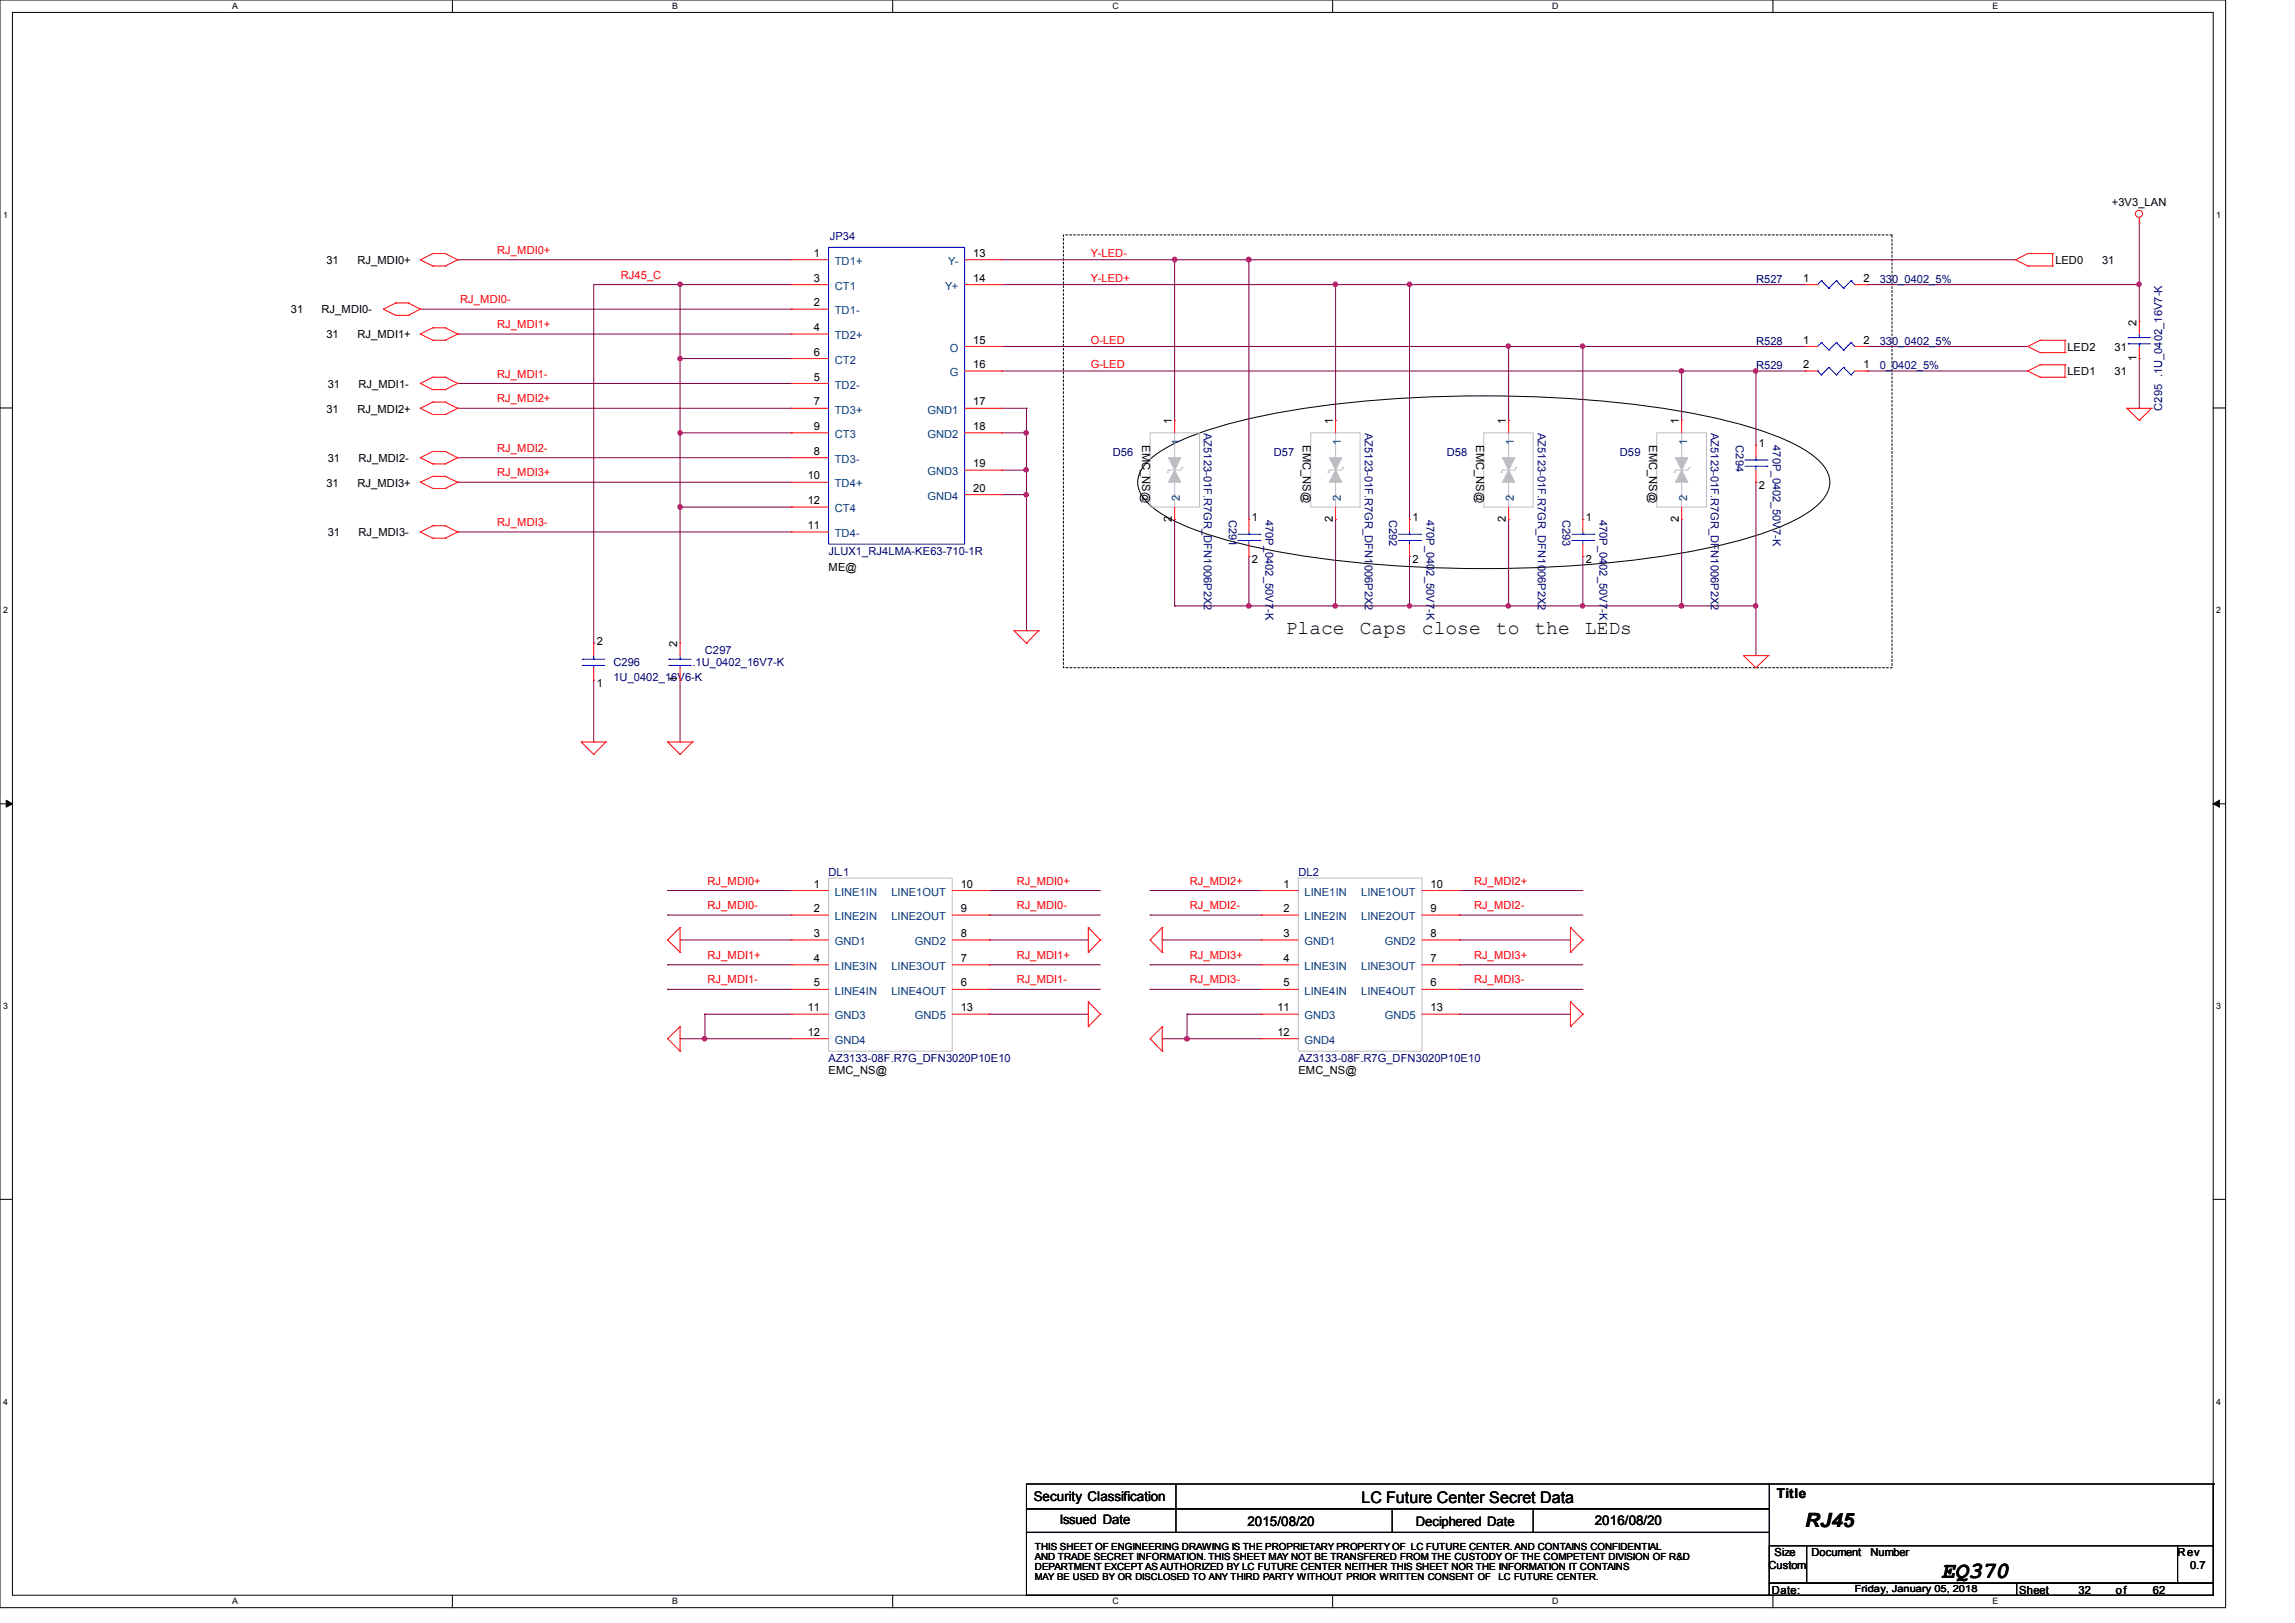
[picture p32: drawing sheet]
<svg xmlns="http://www.w3.org/2000/svg" width="297mm" height="210mm" viewBox="0 0 297 210" stroke-linecap="round" stroke-linejoin="round" font-family="sans-serif">
<defs><g id="words">
<text font-size="3" x="251.3" y="204.2">EQ370</text>
<g font-size="2.5">
<text x="166.4" y="82.1">Place</text>
<text x="176" y="82.1">Caps</text>
<text x="184" y="82.1">close</text>
<text x="193.6" y="82.1">to</text>
<text x="198.6" y="82.1">the</text>
<text x="205.1" y="82.1">LEDs</text>
<text x="233.6" y="197.6">RJ45</text>
</g>
<text font-size="2.1" x="176.2" y="194.4">LC Future Center Secret Data</text>
<g font-size="1.7">
<text x="133.8" y="194.3">Security Classification</text>
<text x="137.2" y="197.2">Issued Date</text>
<text x="161.4" y="197.5">2015/08/20</text>
<text x="183.2" y="197.4">Deciphered Date</text>
<text x="206.4" y="197.3">2016/08/20</text>
<text x="229.9" y="193.8">Title</text>
</g>
<g font-size="1.4">
<text x="273.3" y="26.6">+3V3_LAN</text>
<text x="42.2" y="34.2">31</text>
<text x="46.3" y="34.2">RJ_MDI0+</text>
<text x="105.3" y="33.2">1</text>
<text x="125.9" y="33.2">13</text>
<text x="266" y="34.2">LED0</text>
<text x="272" y="34.2">31</text>
<text x="37.6" y="40.6">31</text>
<text x="41.6" y="40.6">RJ_MDI0-</text>
<text x="105.3" y="36.4">3</text>
<text x="105.3" y="39.6">2</text>
<text x="125.9" y="36.4">14</text>
<text x="233.3" y="36.4">1</text>
<text x="241.1" y="36.4">2</text>
<text x="42.2" y="43.8">31</text>
<text x="46.3" y="43.8">RJ_MDI1+</text>
<text x="105.3" y="42.8">4</text>
<text x="105.3" y="46">6</text>
<text x="125.9" y="44.4">15</text>
<text x="125.9" y="47.6">16</text>
<text x="233.3" y="44.4">1</text>
<text x="233.3" y="47.6">2</text>
<text x="241.1" y="44.4">2</text>
<text x="241.1" y="47.6">1</text>
<text x="267.6" y="45.4">LED2</text>
<text x="273.7" y="45.4">31</text>
<text x="276.5" y="46.7" transform="rotate(-90 276.5 46.7)">1</text>
<text x="276.5" y="42.1" transform="rotate(-90 276.5 42.1)">2</text>
<text x="42.2" y="53.4">31</text>
<text x="42.4" y="50.2">31</text>
<text x="46.3" y="53.4">RJ_MDI2+</text>
<text x="46.4" y="50.2">RJ_MDI1-</text>
<text x="105.3" y="49.2">5</text>
<text x="105.3" y="52.5">7</text>
<text x="125.9" y="52.5">17</text>
<text x="267.6" y="48.6">LED1</text>
<text x="273.7" y="48.6">31</text>
<text x="42.4" y="59.8">31</text>
<text x="46.4" y="59.8">RJ_MDI2-</text>
<text x="105.3" y="55.6">9</text>
<text x="105.3" y="58.8">8</text>
<text x="125.9" y="55.6">18</text>
<text x="147.8" y="57.6" transform="rotate(90 147.8 57.6)">EMC_NS@</text>
<text x="151.6" y="54.9" transform="rotate(-90 151.6 54.9)">1</text>
<text x="168.6" y="57.6" transform="rotate(90 168.6 57.6)">EMC_NS@</text>
<text x="172.5" y="54.9" transform="rotate(-90 172.5 54.9)">1</text>
<text x="191" y="57.6" transform="rotate(90 191 57.6)">EMC_NS@</text>
<text x="194.9" y="54.9" transform="rotate(-90 194.9 54.9)">1</text>
<text x="213.4" y="57.6" transform="rotate(90 213.4 57.6)">EMC_NS@</text>
<text x="217.3" y="54.9" transform="rotate(-90 217.3 54.9)">1</text>
<text x="227.6" y="57.8">1</text>
<text x="42.2" y="63">31</text>
<text x="46.3" y="63">RJ_MDI3+</text>
<text x="104.5" y="62">10</text>
<text x="104.5" y="65.2">12</text>
<text x="125.9" y="60.5">19</text>
<text x="125.9" y="63.6">20</text>
<text x="227.6" y="63.3">2</text>
<text x="42.4" y="69.4">31</text>
<text x="46.4" y="69.4">RJ_MDI3-</text>
<text x="104.5" y="68.5">11</text>
<text x="151.6" y="67.5" transform="rotate(-90 151.6 67.5)">2</text>
<text x="162" y="67.4">1</text>
<text x="172.5" y="67.5" transform="rotate(-90 172.5 67.5)">2</text>
<text x="182.8" y="67.4">1</text>
<text x="194.9" y="67.5" transform="rotate(-90 194.9 67.5)">2</text>
<text x="205.2" y="67.4">1</text>
<text x="217.3" y="67.5" transform="rotate(-90 217.3 67.5)">2</text>
<text x="107.2" y="73.9">ME@</text>
<text x="162" y="72.9">2</text>
<text x="182.8" y="72.9">2</text>
<text x="205.2" y="72.9">2</text>
<text x="77.2" y="83.4">2</text>
<text x="87.6" y="83.7" transform="rotate(-90 87.6 83.7)">2</text>
<text x="77.2" y="88.9">1</text>
<text x="87.6" y="88.3" transform="rotate(-90 87.6 88.3)">1</text>
<text x="105.3" y="114.8">1</text>
<text x="105.3" y="118">2</text>
<text x="124.3" y="118">9</text>
<text x="124.3" y="114.8">10</text>
<text x="166.1" y="114.8">1</text>
<text x="166.1" y="118">2</text>
<text x="185.1" y="118">9</text>
<text x="185.1" y="114.8">10</text>
<text x="105.3" y="121.2">3</text>
<text x="105.3" y="124.5">4</text>
<text x="124.3" y="124.5">7</text>
<text x="124.3" y="121.2">8</text>
<text x="166.1" y="121.2">3</text>
<text x="166.1" y="124.5">4</text>
<text x="185.1" y="124.5">7</text>
<text x="185.1" y="121.2">8</text>
<text x="104.5" y="130.9">11</text>
<text x="105.3" y="127.6">5</text>
<text x="124.3" y="127.6">6</text>
<text x="124.3" y="130.9">13</text>
<text x="165.3" y="130.9">11</text>
<text x="166.1" y="127.6">5</text>
<text x="185.1" y="127.6">6</text>
<text x="185.1" y="130.9">13</text>
<text x="104.5" y="134">12</text>
<text x="165.3" y="134">12</text>
<text x="107.2" y="139">EMC_NS@</text>
<text x="168" y="139">EMC_NS@</text>
<text x="228.9" y="203">Custom</text>
<text x="229.7" y="201.4">Size</text>
<text x="234.4" y="201.4">Document</text>
<text x="242.1" y="201.4">Number</text>
<text x="281.8" y="201.4">Rev</text>
<text x="283.4" y="203">0.7</text>
<text x="229.3" y="206.2">Date:</text>
<text x="261.3" y="206.2">Sheet</text>
<text x="269" y="206.2">32</text>
<text x="273.8" y="206.2">of</text>
<text x="278.6" y="206.2">62</text>
</g>
<g font-size="1.4" fill="#f00">
<text x="64.3" y="32.9">RJ_MDI0+</text>
<text x="141.2" y="33.3">Y-LED-</text>
<text x="59.6" y="39.2">RJ_MDI0-</text>
<text x="80.4" y="36.1">RJ45_C</text>
<text x="141.2" y="36.5">Y-LED+</text>
<text x="64.3" y="42.5">RJ_MDI1+</text>
<text x="141.2" y="44.5">O-LED</text>
<text x="141.2" y="47.7">G-LED</text>
<text x="64.3" y="48.9">RJ_MDI1-</text>
<text x="64.3" y="52.1">RJ_MDI2+</text>
<text x="64.3" y="58.5">RJ_MDI2-</text>
<text x="64.3" y="61.6">RJ_MDI3+</text>
<text x="64.3" y="68.1">RJ_MDI3-</text>
<text x="91.6" y="117.6">RJ_MDI0-</text>
<text x="91.6" y="114.5">RJ_MDI0+</text>
<text x="131.6" y="117.6">RJ_MDI0-</text>
<text x="131.6" y="114.5">RJ_MDI0+</text>
<text x="154" y="117.6">RJ_MDI2-</text>
<text x="154" y="114.5">RJ_MDI2+</text>
<text x="190.8" y="117.6">RJ_MDI2-</text>
<text x="190.8" y="114.5">RJ_MDI2+</text>
<text x="91.6" y="124.1">RJ_MDI1+</text>
<text x="131.6" y="124.1">RJ_MDI1+</text>
<text x="154" y="124.1">RJ_MDI3+</text>
<text x="190.8" y="124.1">RJ_MDI3+</text>
<text x="91.6" y="127.3">RJ_MDI1-</text>
<text x="131.6" y="127.3">RJ_MDI1-</text>
<text x="154" y="127.3">RJ_MDI3-</text>
<text x="190.8" y="127.3">RJ_MDI3-</text>
</g>
<g font-size="1.4" fill="#000080">
<text x="107.4" y="31.1">JP34</text>
<text x="227.3" y="36.6">R527</text>
<text x="243.3" y="36.6">330_0402_5%</text>
<text x="227.3" y="44.6">R528</text>
<text x="227.3" y="47.8">R529</text>
<text x="243.3" y="44.6">330_0402_5%</text>
<text x="243.3" y="47.8">0_0402_5%</text>
<text x="279.8" y="53.1" transform="rotate(-90 279.8 53.1)">C295 .1U_0402_16V7-K</text>
<text x="144" y="59">D56</text>
<text x="155.8" y="56" transform="rotate(90 155.8 56)">AZ5123-01F.R7GR_DFN1006P2X2</text>
<text x="164.9" y="59">D57</text>
<text x="176.6" y="56" transform="rotate(90 176.6 56)">AZ5123-01F.R7GR_DFN1006P2X2</text>
<text x="187.2" y="59">D58</text>
<text x="199" y="56" transform="rotate(90 199 56)">AZ5123-01F.R7GR_DFN1006P2X2</text>
<text x="209.6" y="59">D59</text>
<text x="221.4" y="56" transform="rotate(90 221.4 56)">AZ5123-01F.R7GR_DFN1006P2X2</text>
<text x="224.6" y="57.6" transform="rotate(90 224.6 57.6)">C294</text>
<text x="229.4" y="57.6" transform="rotate(90 229.4 57.6)">470P_0402_50V7-K</text>
<text x="107.2" y="71.8">JLUX1_RJ4LMA-KE63-710-1R</text>
<text x="159" y="67.2" transform="rotate(90 159 67.2)">C291</text>
<text x="163.8" y="67.2" transform="rotate(90 163.8 67.2)">470P_0402_50V7-K</text>
<text x="179.8" y="67.2" transform="rotate(90 179.8 67.2)">C292</text>
<text x="184.6" y="67.2" transform="rotate(90 184.6 67.2)">470P_0402_50V7-K</text>
<text x="202.2" y="67.2" transform="rotate(90 202.2 67.2)">C293</text>
<text x="207" y="67.2" transform="rotate(90 207 67.2)">470P_0402_50V7-K</text>
<text x="79.4" y="86.2">C296</text>
<text x="79.4" y="88.1">1U_0402_16V6-K</text>
<text x="89.6" y="86.2">.1U_0402_16V7-K</text>
<text x="91.2" y="84.6">C297</text>
<text x="107.2" y="113.4">DL1</text>
<text x="168" y="113.4">DL2</text>
<text x="107.2" y="137.4">AZ3133-08F.R7G_DFN3020P10E10</text>
<text x="168" y="137.4">AZ3133-08F.R7G_DFN3020P10E10</text>
</g>
<g font-size="1.4" fill="#004080">
<text x="108" y="34.3">TD1+</text>
<text x="122.7" y="34.3">Y-</text>
<text x="108" y="37.5">CT1</text>
<text x="108" y="40.7">TD1-</text>
<text x="122.3" y="37.5">Y+</text>
<text x="108" y="43.9">TD2+</text>
<text x="108" y="47.1">CT2</text>
<text x="122.9" y="45.5">O</text>
<text x="108" y="50.3">TD2-</text>
<text x="108" y="53.5">TD3+</text>
<text x="120" y="53.5">GND1</text>
<text x="122.9" y="48.7">G</text>
<text x="108" y="56.7">CT3</text>
<text x="108" y="59.9">TD3-</text>
<text x="120" y="56.7">GND2</text>
<text x="152.7" y="57.6" transform="rotate(-90 152.7 57.6)">1</text>
<text x="173.5" y="57.6" transform="rotate(-90 173.5 57.6)">1</text>
<text x="195.9" y="57.6" transform="rotate(-90 195.9 57.6)">1</text>
<text x="218.3" y="57.6" transform="rotate(-90 218.3 57.6)">1</text>
<text x="108" y="63.1">TD4+</text>
<text x="120" y="61.5">GND3</text>
<text x="120" y="64.7">GND4</text>
<text x="152.7" y="64.8" transform="rotate(-90 152.7 64.8)">2</text>
<text x="173.5" y="64.8" transform="rotate(-90 173.5 64.8)">2</text>
<text x="195.9" y="64.8" transform="rotate(-90 195.9 64.8)">2</text>
<text x="218.3" y="64.8" transform="rotate(-90 218.3 64.8)">2</text>
<text x="108" y="66.3">CT4</text>
<text x="108" y="69.5">TD4-</text>
<text x="108" y="115.9">LINE1IN</text>
<text x="108" y="119.1">LINE2IN</text>
<text x="115.4" y="119.1">LINE2OUT</text>
<text x="115.4" y="115.9">LINE1OUT</text>
<text x="168.8" y="115.9">LINE1IN</text>
<text x="168.8" y="119.1">LINE2IN</text>
<text x="176.2" y="119.1">LINE2OUT</text>
<text x="176.2" y="115.9">LINE1OUT</text>
<text x="108" y="122.3">GND1</text>
<text x="108" y="125.5">LINE3IN</text>
<text x="115.4" y="125.5">LINE3OUT</text>
<text x="118.4" y="122.3">GND2</text>
<text x="168.8" y="122.3">GND1</text>
<text x="168.8" y="125.5">LINE3IN</text>
<text x="176.2" y="125.5">LINE3OUT</text>
<text x="179.2" y="122.3">GND2</text>
<text x="108" y="128.7">LINE4IN</text>
<text x="108" y="131.9">GND3</text>
<text x="115.4" y="128.7">LINE4OUT</text>
<text x="118.4" y="131.9">GND5</text>
<text x="168.8" y="128.7">LINE4IN</text>
<text x="168.8" y="131.9">GND3</text>
<text x="176.2" y="128.7">LINE4OUT</text>
<text x="179.2" y="131.9">GND5</text>
<text x="108" y="135.1">GND4</text>
<text x="168.8" y="135.1">GND4</text>
</g>
<g font-size="1.3">
<text x="133.9" y="201.9">AND TRADE SECRET INFORMATION. THIS SHEET MAY NOT BE TRANSFERED FROM THE CUSTODY OF THE COMPETENT DIVISION OF R&amp;D</text>
<text x="133.9" y="203.2">DEPARTMENT EXCEPT AS AUTHORIZED BY LC FUTURE CENTER NEITHER THIS SHEET NOR THE INFORMATION IT CONTAINS</text>
<text x="133.9" y="200.6">THIS SHEET OF ENGINEERING DRAWING IS THE PROPRIETARY PROPERTY OF LC FUTURE CENTER. AND CONTAINS CONFIDENTIAL</text>
<text x="240" y="206">Friday, January 05, 2018</text>
</g>
<g font-size="1.2">
<text x="133.9" y="204.5">MAY BE USED BY OR DISCLOSED TO ANY THIRD PARTY WITHOUT PRIOR WRITTEN CONSENT OF</text>
<text x="193.9" y="204.5">LC FUTURE CENTER.</text>
</g>
<g font-size="1.1">
<text x="30.1" y="1.2">A</text>
<text x="87" y="1.2">B</text>
<text x="144" y="1.2">C</text>
<text x="200.9" y="1.2">D</text>
<text x="257.9" y="1.2">E</text>
<text x=".4" y="28.2">1</text>
<text x="286.8" y="28.2">1</text>
<text x=".4" y="79.3">2</text>
<text x="286.8" y="79.3">2</text>
<text x=".4" y="130.6">3</text>
<text x="286.8" y="130.6">3</text>
<text x=".4" y="181.7">4</text>
<text x="286.8" y="181.7">4</text>
<text x="30.1" y="207.6">A</text>
<text x="87" y="207.6">B</text>
<text x="144" y="207.6">C</text>
<text x="200.9" y="207.6">D</text>
<text x="257.9" y="207.6">E</text>
</g>
</g></defs>
<path d="M0 0h288v208h-288zM1.6 1.6h284.8v204.8h-284.8z" fill="none" stroke="#000" stroke-width=".13"/>
<g fill="#fff">
<path d="M30.1 .2h.7v1.2h-.7z"/>
<path d="M30.1 206.6h.7v1.2h-.7z"/>
</g>
<path d="M58.5 0v1.6M58.5 206.4v1.6" fill="none" stroke="#000" stroke-width=".13"/>
<g fill="#fff">
<path d="M87 .2h.7v1.2h-.7z"/>
<path d="M87 206.6h.7v1.2h-.7z"/>
</g>
<path d="M115.5 0v1.6M115.5 206.4v1.6" fill="none" stroke="#000" stroke-width=".13"/>
<g fill="#fff">
<path d="M144 .2h.7v1.2h-.7z"/>
<path d="M144 206.6h.7v1.2h-.7z"/>
</g>
<path d="M172.5 0v1.6M172.5 206.4v1.6" fill="none" stroke="#000" stroke-width=".13"/>
<g fill="#fff">
<path d="M200.9 .2h.8v1.2h-.8z"/>
<path d="M200.9 206.6h.8v1.2h-.8z"/>
</g>
<path d="M229.4 0v1.6M229.4 206.4v1.6" fill="none" stroke="#000" stroke-width=".13"/>
<g fill="#fff">
<path d="M257.9 .2h.7v1.2h-.7z"/>
<path d="M257.9 206.6h.7v1.2h-.7z"/>
<path d="M.4 27.2h.6v1.2h-.6z"/>
<path d="M286.9 27.2h.5v1.2h-.5z"/>
<path d="M.4 78.4h.6v1.1h-.6z"/>
<path d="M286.9 78.4h.5v1.1h-.5z"/>
</g>
<path d="M0 52.8h1.6M286.4 52.8h1.6" fill="none" stroke="#000" stroke-width=".13"/>
<g fill="#fff">
<path d="M.4 129.6h.6v1.2h-.6z"/>
<path d="M286.9 129.6h.5v1.2h-.5z"/>
</g>
<path d="M0 104h1.6M286.4 104h1.6" fill="none" stroke="#000" stroke-width=".13"/>
<path d="M.8 103.5l.8 .5-.8 .4zM286.4 104l.8-.5v.9z" fill="#000" stroke="#000" stroke-width=".13"/>
<g fill="#fff">
<path d="M.4 180.8h.6v1.1h-.6z"/>
<path d="M286.9 180.8h.5v1.1h-.5z"/>
</g>
<g fill="none" stroke="#000" stroke-width=".13">
<path d="M148.3 59.9a13.6 13.6 0 0 1 4.5-2.9 67.7 67.7 0 0 1 17.5-4.4 167.5 167.5 0 0 1 46.1 .4 64 64 0 0 1 14.8 4 13.6 13.6 0 0 1 4.5 2.9 3.3 3.3 0 0 1 0 4.9 13.6 13.6 0 0 1-4.5 3 67.7 67.7 0 0 1-17.5 4.4 167.5 167.5 0 0 1-46.1-.4 64 64 0 0 1-14.8-4 13.6 13.6 0 0 1-4.5-3 3.3 3.3 0 0 1 0-4.9zM0 155.2h1.6M286.4 155.2h1.6M132.8 192h96.2v3.2h-96.2zM132.8 195.2h96.2v3.1h-96.2zM132.8 198.3h96.2v8.1h-96.2zM152.2 195.2h.1M152.2 198.3h.1M152.2 192v6.3M180.2 198.3h.1M180.2 195.2v3.1M198.4 198.3h.1"/>
<path d="M198.4 195.2v3.1M228.8 192h57.6M286.4 192h.1M286.4 192v8M229 200h4.8v4.8h-4.8zM229 204.8h32v1.6h-32zM233.8 200h48v4.8h-48zM261 204.8h25.4v1.6h-25.4zM281.8 200h4.6v4.8h-4.6z"/>
</g>
<path d="M137.6 30.4h107.2v56h-107.2z" fill="none" stroke="#000" stroke-width=".13" stroke-dasharray=".3 .3"/>
<g fill="none" stroke="#800040" stroke-width=".13">
<path d="M59.2 33.6h.1M59.2 33.6h43.2M88 36.8h.1M88 36.8v46.4M102.4 36.8h-25.6v46.4M102.4 36.8h.1M129.6 33.6h131.2M129.6 36.8h104M152 33.6h.1M152 33.6v20.8M161.6 33.6h.1M161.6 33.6v33.6"/>
<path d="M172.8 36.8h.1M172.8 36.8v17.6M182.4 36.8h.1M182.4 36.8v30.4M241.6 36.8h.1M241.6 36.8h35.2M276.8 36.8h.1M276.8 28.8v12.8M54.4 40h48M59.2 59.2h.1M59.2 49.6h.1M59.2 52.8h.1"/>
<path d="M59.2 43.2h.1M59.2 59.2h43.2M59.2 49.6h43.2M59.2 52.8h43.2M59.2 43.2h43.2M88 46.4h.1M88 56h.1M88 46.4h14.4M88 56h14.4M102.4 40h.1M102.4 46.4h.1M102.4 56h.1"/>
<path d="M129.6 52.8h3.2M129.6 56h3.2M129.6 44.8h104M129.6 48h104M132.8 52.8h.1M132.8 56h.1M132.8 52.8v28.8M195.2 44.8h.1M195.2 44.8v9.6M204.8 44.8h.1M204.8 44.8v22.4M217.6 48h.1"/>
<path d="M217.6 48v6.4M227.2 48h.1M227.2 48v9.6M233.6 44.8h.1M241.6 48h.1M241.6 44.8h.1M241.6 44.8h20.8M241.6 48h20.8M276.8 46.4h.1M276.8 46.4v6.4M59.2 68.8h.1M59.2 62.4h.1"/>
<path d="M59.2 68.8h43.2M59.2 62.4h43.2M88 65.6h.1M88 65.6h14.4M102.4 65.6h.1M129.6 60.8h3.2M129.6 64h3.2M132.8 60.8h.1M132.8 64h.1M152 67.2h.1M152 78.4h.1M152 67.2v11.2"/>
<path d="M152 78.4h75.2M161.6 72h.1M161.6 78.4h.1M161.6 72v6.4M172.8 67.2h.1M172.8 78.4h.1M172.8 67.2v11.2M182.4 72h.1M182.4 78.4h.1M182.4 72v6.4M195.2 67.2h.1M195.2 78.4h.1"/>
<path d="M195.2 67.2v11.2M204.8 72h.1M204.8 78.4h.1M204.8 72v6.4M217.6 67.2h.1M217.6 78.4h.1M217.6 67.2v11.2M227.2 62.4h.1M227.2 78.4h.1M227.2 62.4v22.4M76.8 83.2h.1M76.8 96h.1"/>
<path d="M76.8 88v8M88 96h.1M88 88v8M132.8 81.6h.1M86.4 118.4h.1M86.4 115.2h.1M86.4 118.4h16M86.4 115.2h16M128 118.4h.1M128 115.2h.1M128 118.4h14.4M128 115.2h14.4"/>
<path d="M148.8 118.4h.1M148.8 115.2h.1M148.8 118.4h14.4M148.8 115.2h14.4M188.8 118.4h.1M188.8 115.2h.1M188.8 118.4h16M188.8 115.2h16M86.4 128h.1M86.4 124.8h.1M86.4 128h16M86.4 124.8h16"/>
<path d="M88 121.6h.1M88 134.4h.1M88 134.4h14.4M88 121.6h14.4M91.2 131.2h.1M91.2 134.4h.1M91.2 131.2v3.2M91.2 131.2h11.2M128 128h.1M128 124.8h.1M128 121.6h.1M128 131.2h.1"/>
<path d="M128 121.6h12.8M128 131.2h12.8M128 128h14.4M128 124.8h14.4M148.8 128h.1M148.8 124.8h.1M148.8 128h14.4M148.8 124.8h14.4M150.4 121.6h.1M150.4 134.4h.1M150.4 134.4h12.8M150.4 121.6h12.8"/>
<path d="M153.6 131.2h.1M153.6 134.4h.1M153.6 131.2v3.2M153.6 131.2h9.6M188.8 128h.1M188.8 124.8h.1M188.8 121.6h.1M188.8 131.2h.1M188.8 121.6h14.4M188.8 131.2h14.4M188.8 128h16M188.8 124.8h16"/>
</g>
<g fill="#f0f" stroke="#f0f" stroke-width=".13">
<circle cx="91.2" cy="134.4" r=".3"/>
<circle cx="153.6" cy="134.4" r=".31"/>
<circle cx="88" cy="36.8" r=".3"/>
<circle cx="88" cy="56" r=".3"/>
<circle cx="88" cy="46.4" r=".3"/>
<circle cx="88" cy="65.6" r=".31"/>
<circle cx="152" cy="33.6" r=".31"/>
<circle cx="172.8" cy="36.8" r=".3"/>
<circle cx="195.2" cy="44.8" r=".3"/>
<circle cx="217.6" cy="48" r=".31"/>
<circle cx="132.8" cy="64" r=".3"/>
<circle cx="276.8" cy="36.8" r=".3"/>
<circle cx="161.6" cy="33.6" r=".32"/>
<circle cx="182.4" cy="36.8" r=".3"/>
<circle cx="204.8" cy="44.8" r=".3"/>
<circle cx="227.2" cy="48" r=".3"/>
<circle cx="195.2" cy="78.4" r=".3"/>
<circle cx="182.4" cy="78.4" r=".3"/>
<circle cx="172.8" cy="78.4" r=".3"/>
<circle cx="161.6" cy="78.4" r=".31"/>
<circle cx="227.2" cy="78.4" r=".3"/>
<circle cx="217.6" cy="78.4" r=".31"/>
<circle cx="204.8" cy="78.4" r=".3"/>
<circle cx="132.8" cy="56" r=".3"/>
<circle cx="132.8" cy="60.8" r=".3"/>
</g>
<g fill="none" stroke="#f00" stroke-width=".13">
<path d="M51.2 39.2l-1.6 .8M51.2 39.2h.1M51.2 39.2h1.6M52.8 39.2h.1M52.8 39.2l1.6 .8M54.4 33.6h.1M54.4 33.6l1.6 .8M56 34.4h1.6M56 32.8l-1.6 .8M56 32.8h.1M56 34.4h.1M56 32.8h1.6"/>
<path d="M57.6 32.8h.1M57.6 34.4h.1M57.6 32.8l1.6 .8M59.2 33.6h.1M59.2 33.6l-1.6 .8M102.4 33.6h.1M102.4 36.8h.1M102.4 33.6h4.8M102.4 36.8h4.8M124.8 33.6h4.8M124.8 36.8h4.8M129.6 33.6h.1"/>
<path d="M129.6 36.8h.1M233.6 36.8h.1M233.6 36.8h1.6M240 36.8h1.6M241.6 36.8h.1M260.8 33.6h.1M260.8 33.6l1.6 .8M262.4 32.8l-1.6 .8M262.4 32.8h.1M262.4 34.4h.1M262.4 32.8h3.2M262.4 34.4h3.2"/>
<path d="M265.6 32.8h.1M265.6 34.4h.1M265.6 32.8v1.6M276.8 28.8h.1M276.8 28.2v.6M49.6 40h.1M49.6 40l1.6 .8M51.2 40.8h.1M51.2 40.8h1.6M52.8 40.8h.1M54.4 40h.1M54.4 49.6h.1"/>
<path d="M54.4 43.2h.1M54.4 59.2h.1M54.4 52.8h.1M54.4 40l-1.6 .8M54.4 49.6l1.6 .8M54.4 43.2l1.6 .8M54.4 59.2l1.6 .8M54.4 52.8l1.6 .8M56 50.4h1.6M56 44h1.6M56 53.6h1.6M56 48.8l-1.6 .8"/>
<path d="M56 42.4l-1.6 .8M56 58.4l-1.6 .8M56 52l-1.6 .8M56 48.8h.1M56 50.4h.1M56 42.4h.1M56 44h.1M56 58.4h.1M56 52h.1M56 53.6h.1M56 48.8h1.6M56 42.4h1.6"/>
<path d="M56 58.4h1.6M56 52h1.6M57.6 48.8h.1M57.6 50.4h.1M57.6 42.4h.1M57.6 44h.1M57.6 58.4h.1M57.6 52h.1M57.6 53.6h.1M57.6 48.8l1.6 .8M57.6 42.4l1.6 .8M57.6 58.4l1.6 .8"/>
<path d="M57.6 52l1.6 .8M59.2 49.6h.1M59.2 43.2h.1M59.2 59.2h.1M59.2 52.8h.1M59.2 49.6l-1.6 .8M59.2 43.2l-1.6 .8M59.2 59.2l-1.6 .8M59.2 52.8l-1.6 .8M102.4 40h.1M102.4 43.2h.1M102.4 46.4h.1"/>
<path d="M102.4 49.6h.1M102.4 52.8h.1M102.4 56h.1M102.4 59.2h.1M102.4 52.8h4.8M102.4 40h4.8M102.4 43.2h4.8M102.4 46.4h4.8M102.4 49.6h4.8M102.4 56h4.8M102.4 59.2h4.8M124.8 52.8h4.8"/>
<path d="M124.8 44.8h4.8M124.8 48h4.8M124.8 56h4.8M129.6 44.8h.1M129.6 48h.1M129.6 52.8h.1M129.6 56h.1M152 54.4h.1M152 54.4v1.6M172.8 54.4h.1M172.8 54.4v1.6M195.2 54.4h.1"/>
<path d="M195.2 54.4v1.6M217.6 54.4h.1M217.6 54.4v1.6M227.2 57.6h.1M227.2 57.6v1.6M233.6 44.8h.1M233.6 48h.1M233.6 44.8h1.6M233.6 48h1.6M240 44.8h1.6M240 48h1.6M241.6 44.8h.1"/>
<path d="M241.6 48h.1M262.4 44.8h.1M262.4 48h.1M262.4 44.8l1.6 .8M262.4 48l1.6 .8M264 44l-1.6 .8M264 47.2l-1.6 .8M264 44h.1M264 45.6h.1M264 47.2h.1M264 48.8h.1M264 44h3.2"/>
<path d="M264 47.2h3.2M264 48.8h3.2M264 45.6h3.2M267.2 44h.1M267.2 45.6h.1M267.2 47.2h.1M267.2 48.8h.1M267.2 44v1.6M267.2 47.2v1.6M275.2 52.8h.1M275.2 52.8l1.6 1.6M275.2 52.8h3.2"/>
<path d="M276.8 54.4h.1M276.8 46.4h.1M276.8 41.6h.1M276.8 41.6v1.6M276.8 44.8v1.6M278.4 52.8l-1.6 1.6M278.4 52.8h.1M54.4 68.8h.1M54.4 62.4h.1M54.4 68.8l1.6 .8M54.4 62.4l1.6 .8M56 60h1.6"/>
<path d="M56 69.6h1.6M56 63.2h1.6M56 68l-1.6 .8M56 61.6l-1.6 .8M56 60h.1M56 68h.1M56 69.6h.1M56 61.6h.1M56 63.2h.1M56 68h1.6M56 61.6h1.6M57.6 60h.1"/>
<path d="M57.6 68h.1M57.6 69.6h.1M57.6 61.6h.1M57.6 63.2h.1M57.6 68l1.6 .8M57.6 61.6l1.6 .8M59.2 68.8h.1M59.2 62.4h.1M59.2 68.8l-1.6 .8M59.2 62.4l-1.6 .8M102.4 62.4h.1M102.4 65.6h.1"/>
<path d="M102.4 68.8h.1M102.4 62.4h4.8M102.4 65.6h4.8M102.4 68.8h4.8M124.8 60.8h4.8M124.8 64h4.8M129.6 60.8h.1M129.6 64h.1M152 67.2h.1M152 65.6v1.6M161.6 67.2h.1M161.6 72h.1"/>
<path d="M161.6 67.2v1.6M161.6 70.4v1.6M172.8 67.2h.1M172.8 65.6v1.6M182.4 67.2h.1M182.4 72h.1M182.4 67.2v1.6M182.4 70.4v1.6M195.2 67.2h.1M195.2 65.6v1.6M204.8 67.2h.1M204.8 72h.1"/>
<path d="M204.8 67.2v1.6M204.8 70.4v1.6M217.6 67.2h.1M217.6 65.6v1.6M227.2 62.4h.1M227.2 60.8v1.6M75.2 96h.1M75.2 96l1.6 1.6M75.2 96h3.2M76.8 97.6h.1M76.8 88h.1M76.8 83.2h.1"/>
<path d="M76.8 83.2v1.6M76.8 86.4v1.6M78.4 96l-1.6 1.6M78.4 96h.1M86.4 96h.1M86.4 96l1.6 1.6M86.4 96h3.2M88 97.6h.1M88 88h.1M88 83.2h.1M88 83.2v1.6M88 86.4v1.6"/>
<path d="M89.6 96l-1.6 1.6M89.6 96h.1M131.2 81.6h.1M131.2 81.6l1.6 1.6M131.2 81.6h3.2M132.8 83.2h.1M134.4 81.6l-1.6 1.6M134.4 81.6h.1M225.6 84.8h.1M225.6 84.8l1.6 1.6M225.6 84.8h3.2M227.2 86.4h.1"/>
<path d="M228.8 84.8l-1.6 1.6M228.8 84.8h.1M102.4 115.2h.1M102.4 118.4h.1M102.4 115.2h4.8M102.4 118.4h4.8M123.2 115.2h4.8M123.2 118.4h4.8M128 118.4h.1M128 115.2h.1M163.2 115.2h.1M163.2 118.4h.1"/>
<path d="M163.2 115.2h4.8M163.2 118.4h4.8M184 115.2h4.8M184 118.4h4.8M188.8 118.4h.1M188.8 115.2h.1M86.4 121.6h.1M86.4 134.4h.1M86.4 121.6l1.6 1.6M86.4 134.4l1.6 1.6M88 120h.1M88 123.2h.1"/>
<path d="M88 132.8h.1M88 136h.1M88 120v3.2M88 132.8v3.2M88 120l-1.6 1.6M88 132.8l-1.6 1.6M102.4 121.6h.1M102.4 124.8h.1M102.4 128h.1M102.4 131.2h.1M102.4 134.4h.1M102.4 121.6h4.8"/>
<path d="M102.4 124.8h4.8M102.4 128h4.8M102.4 131.2h4.8M102.4 134.4h4.8M123.2 121.6h4.8M123.2 124.8h4.8M123.2 128h4.8M123.2 131.2h4.8M128 128h.1M128 124.8h.1M128 121.6h.1M128 131.2h.1"/>
<path d="M140.8 123.2h.1M140.8 120h.1M140.8 132.8h.1M140.8 129.6h.1M140.8 120v3.2M140.8 129.6v3.2M140.8 120l1.6 1.6M140.8 129.6l1.6 1.6M142.4 121.6l-1.6 1.6M142.4 131.2l-1.6 1.6M142.4 121.6h.1M142.4 131.2h.1"/>
<path d="M148.8 121.6h.1M148.8 134.4h.1M148.8 121.6l1.6 1.6M148.8 134.4l1.6 1.6M150.4 120h.1M150.4 123.2h.1M150.4 132.8h.1M150.4 136h.1M150.4 120v3.2M150.4 132.8v3.2M150.4 120l-1.6 1.6M150.4 132.8l-1.6 1.6"/>
<path d="M163.2 121.6h.1M163.2 124.8h.1M163.2 128h.1M163.2 131.2h.1M163.2 134.4h.1M163.2 121.6h4.8M163.2 124.8h4.8M163.2 128h4.8M163.2 131.2h4.8M163.2 134.4h4.8M184 121.6h4.8M184 124.8h4.8"/>
<path d="M184 128h4.8M184 131.2h4.8M188.8 128h.1M188.8 124.8h.1M188.8 121.6h.1M188.8 131.2h.1M203.2 132.8h.1M203.2 129.6h.1M203.2 123.2h.1M203.2 120h.1M203.2 120v3.2M203.2 129.6v3.2"/>
<path d="M203.2 129.6l1.6 1.6M203.2 120l1.6 1.6M204.8 131.2l-1.6 1.6M204.8 121.6l-1.6 1.6M204.8 131.2h.1M204.8 121.6h.1"/>
<circle cx="276.8" cy="27.7" r=".46"/>
</g>
<g fill="none" stroke="#c0c0c0" stroke-width=".13">
<path d="M148.8 56h6.4v9.6h-6.4zM152 59.2h.1M152 56v3.2M169.6 56h6.4v9.6h-6.4zM172.8 59.2h.1M172.8 56v3.2M192 56h6.4v9.6h-6.4zM195.2 59.2h.1M195.2 56v3.2M214.4 56h6.4v9.6h-6.4zM217.6 59.2h.1M217.6 56v3.2"/>
<path d="M151.1 61.1h.1M151.2 60.8h.1M151.2 60.8l-.1 .3M152 64h.1M152 62.4v3.2M153 60.5l-.2 .3h-1.6M153 60.5h.1M171.9 61.1h.1M172 60.8h.1M172 60.8l-.1 .3M172.8 64h.1M172.8 62.4v3.2"/>
<path d="M173.8 60.5l-.2 .3h-1.6M173.8 60.5h.1M194.3 61.1h.1M194.4 60.8h.1M194.4 60.8l-.1 .3M195.2 64h.1M195.2 62.4v3.2M196.2 60.5l-.2 .3h-1.6M196.2 60.5h.1M216.7 61.1h.1M216.8 60.8h.1M216.8 60.8l-.1 .3"/>
<path d="M217.6 64h.1M217.6 62.4v3.2M218.6 60.5l-.2 .3h-1.6M218.6 60.5h.1M107.2 113.6h16v22.4h-16zM168 113.6h16v22.4h-16z"/>
</g>
<g fill="none" stroke="#00f" stroke-width=".13">
<path d="M107.2 32h17.6v38.4h-17.6zM235.7 36.3l-.5 .5M235.7 36.3h.1M235.7 36.3l1 1M236.7 37.3h.1M237.6 36.3l-.9 1M237.6 36.3h.1M237.6 36.3l1 1M238.6 37.3h.1M239.6 36.3l-1 1M239.6 36.3h.1M239.6 36.3l.4 .5"/>
<path d="M240 36.8h.1M225.8 59.5h2.9M227.2 59.5h.1M227.2 59.2v.3M228.7 59.5h.1M235.2 48h.1M235.2 48l.5 .5M235.7 44.3l-.5 .5M235.7 44.3h.1M235.7 48.5h.1M235.7 44.3l1 1M236.7 45.3h.1"/>
<path d="M236.7 47.5h.1M236.7 47.5l-1 1M236.7 47.5l.9 1M237.6 44.3l-.9 1M237.6 44.3h.1M237.6 48.5h.1M237.6 44.3l1 1M238.6 45.3h.1M238.6 47.5h.1M238.6 47.5l-1 1M238.6 47.5l1 1M239.6 44.3l-1 1"/>
<path d="M239.6 44.3h.1M239.6 48.5h.1M239.6 44.3l.4 .5M240 44.8h.1M240 48l-.4 .5M275.4 43.7h.1M275.4 44.5h.1M275.4 43.7h2.9M275.4 44.5h2.9M276.8 44.5h.1M276.8 43.7h.1M276.8 43.2v.5"/>
<path d="M276.8 44.5v.3M160.2 69.9h2.9M160.2 69.1h2.9M161.6 69.1h.1M161.6 69.9h.1M161.6 68.8v.3M161.6 69.9v.5M163.1 69.9h.1M163.1 69.1h.1M181 69.9h2.8M181 69.1h2.8M182.4 69.1h.1"/>
<path d="M182.4 69.9h.1M182.4 68.8v.3M182.4 69.9v.5M183.8 69.9h.1M183.8 69.1h.1M203.4 69.9h2.9M203.4 69.1h2.9M204.8 69.1h.1M204.8 69.9h.1M204.8 68.8v.3M204.8 69.9v.5M206.3 69.9h.1"/>
<path d="M206.3 69.1h.1M225.8 60.3h2.9M227.2 60.3h.1M227.2 60.3v.5M228.7 60.3h.1M75.4 85.3h.1M75.4 86.1h.1M75.4 85.3h2.9M75.4 86.1h2.9M76.8 86.1h.1M76.8 85.3h.1M76.8 84.8v.5"/>
<path d="M76.8 86.1v.3M86.6 85.3h.1M86.6 86.1h.1M86.6 85.3h2.8M86.6 86.1h2.8M88 86.1h.1M88 85.3h.1M88 84.8v.5M88 86.1v.3"/>
</g>
<g fill="#c0c0c0" stroke="#c0c0c0" stroke-width=".13">
<path d="M217.6 60.8l.8 1.6h-1.6z"/>
<path d="M216.8 59.2h1.6l-.8 1.6z"/>
<path d="M172.8 60.8l.8 1.6h-1.6z"/>
<path d="M172 59.2h1.6l-.8 1.6z"/>
<path d="M152 60.8l.8 1.6h-1.6z"/>
<path d="M151.2 59.2h1.6l-.8 1.6z"/>
<path d="M195.2 60.8l.8 1.6h-1.6z"/>
<path d="M194.4 59.2h1.6l-.8 1.6z"/>
</g>
<use href="#words"/>
</svg>
